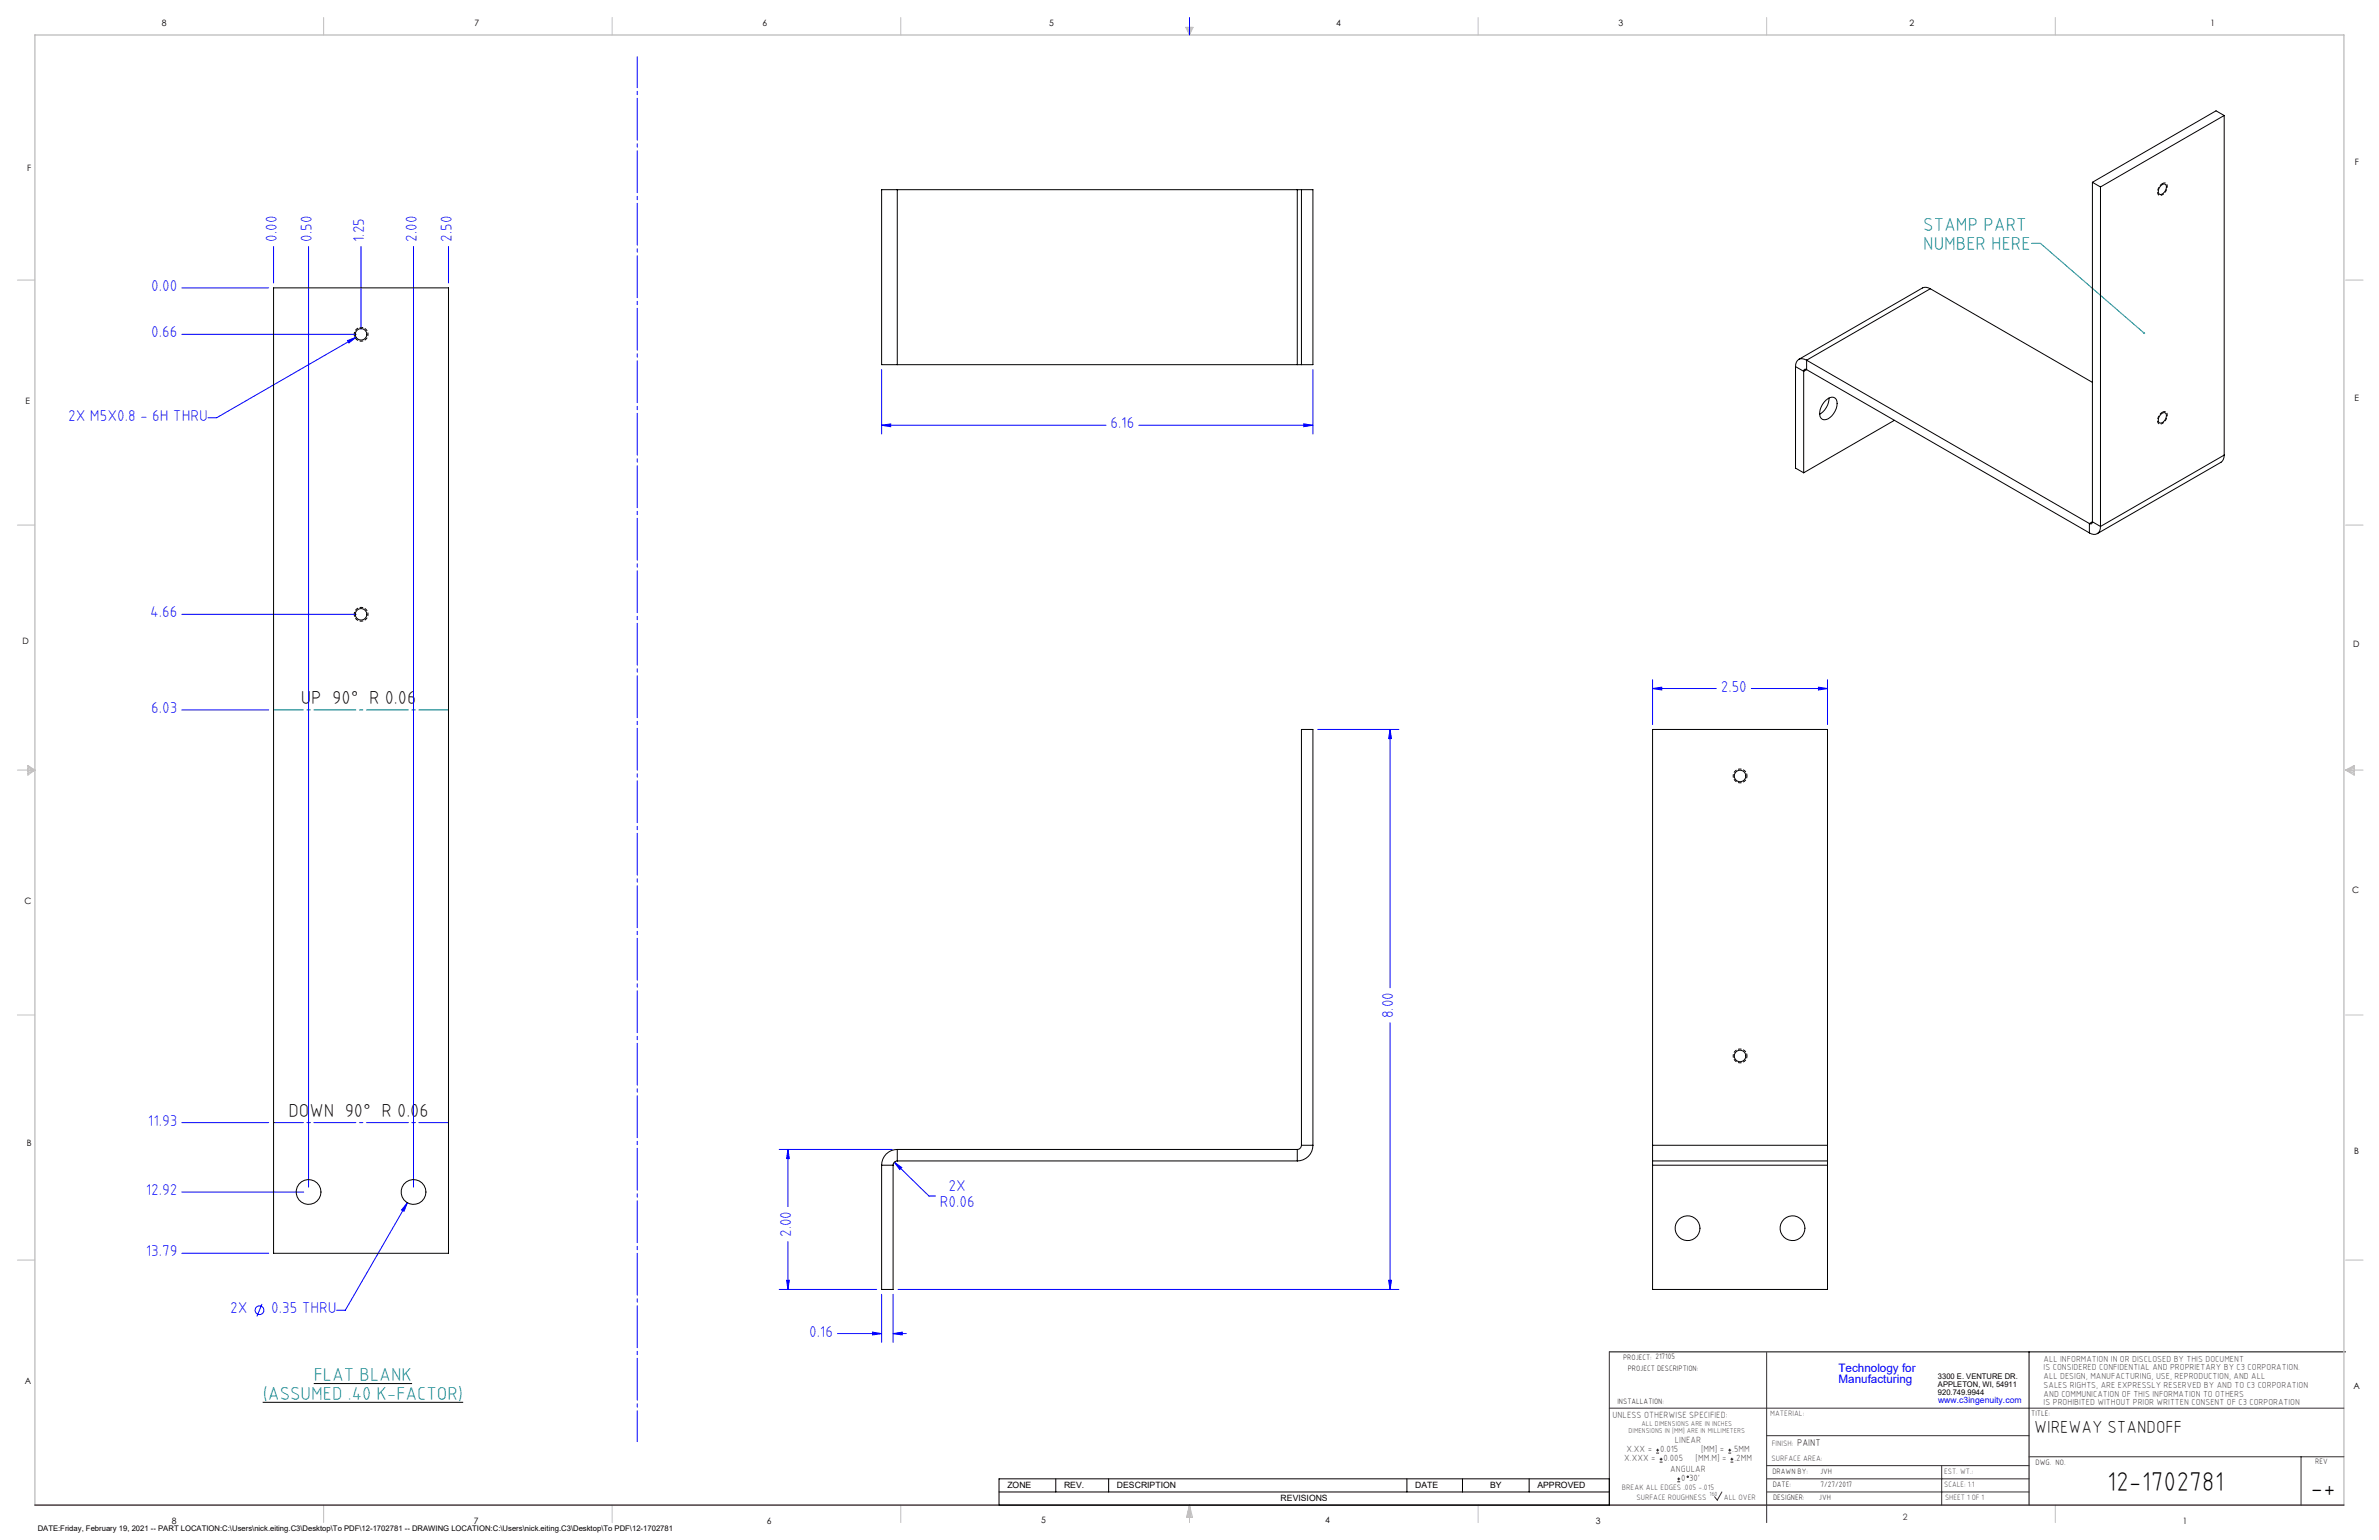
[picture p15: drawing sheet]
<svg xmlns="http://www.w3.org/2000/svg" width="864mm" height="559mm" viewBox="0 0 864 559" stroke-linecap="round" stroke-linejoin="round" font-family="sans-serif">
<defs><g id="words">
<g font-size="9.9">
<text x="764.9" y="541.1">12-1702781</text>
<text x="838.7" y="543.2">-+</text>
</g>
<g font-size="6.8" fill="#008080">
<text x="698.1" y="83.8">STAMP PART</text>
<text x="698.1" y="90.6">NUMBER HERE</text>
<text x="113.9" y="501">FLAT BLANK</text>
<text x="95.4" y="507.8">(ASSUMED .40 K-FACTOR)</text>
</g>
<g font-size="6.8">
<text x="109.2" y="255.5">UP 90° R 0.06</text>
<text x="104.7" y="405.3">DOWN 90° R 0.06</text>
</g>
<text font-size="6.3" x="738.4" y="519.9">WIREWAY STANDOFF</text>
<g font-size="5.7" fill="#00f">
<text x="100.5" y="87.8" transform="rotate(-90 100.5 87.8)">0.00</text>
<text x="113.2" y="87.8" transform="rotate(-90 113.2 87.8)">0.50</text>
<text x="132.2" y="87.8" transform="rotate(-90 132.2 87.8)">1.25</text>
<text x="151.3" y="87.8" transform="rotate(-90 151.3 87.8)">2.00</text>
<text x="164" y="87.8" transform="rotate(-90 164 87.8)">2.50</text>
<text x="54.9" y="105.6">0.00</text>
<text x="54.9" y="122.4">0.66</text>
<text x="24.7" y="152.7">2X M5X0.8 - 6H THRU</text>
<text x="403.1" y="155.4">6.16</text>
<text x="54.5" y="224">4.66</text>
<text x="624.7" y="251">2.50</text>
<text x="54.9" y="258.7">6.03</text>
<text x="505.8" y="369.5" transform="rotate(-90 505.8 369.5)">8.00</text>
<text x="53.7" y="408.5">11.93</text>
<text x="52.9" y="433.6">12.92</text>
<text x="341.2" y="437.9">R0.06</text>
<text x="344.4" y="432.3">2X</text>
<text x="287.2" y="448.9" transform="rotate(-90 287.2 448.9)">2.00</text>
<text x="52.9" y="455.9">13.79</text>
<text x="83.5" y="476.5">2X</text>
<text x="98.4" y="476.5">0.35 THRU</text>
<text x="293.7" y="485">0.16</text>
</g>
<g font-size="4.2" fill="#00f">
<text x="667.4" y="497.7">Technology for</text>
<text x="667.4" y="502">Manufacturing</text>
</g>
<text font-size="3.5" x="652.4" y="524.7">PAINT</text>
<g font-size="3.3" fill="#382c30">
<text x="585.4" y="514.4">UNLESS OTHERWISE SPECIFIED:</text>
<text x="590.4" y="526.8">X.XX =</text>
<text x="602.6" y="526.8">0.015</text>
<text x="608" y="523.6">LINEAR</text>
<text x="617.5" y="526.8">[MM] =</text>
<text x="628.8" y="526.8">.5MM</text>
<text x="589.6" y="530.1">X.XXX =</text>
<text x="603.9" y="530.1">0.005</text>
<text x="606.3" y="534">ANGULAR</text>
<text x="615.5" y="530.1">[MM.M] =</text>
<text x="629.6" y="530.1">.2MM</text>
<text x="610.3" y="537.3">0</text>
<text x="613.2" y="537.3">30'</text>
</g>
<g font-size="3.2">
<text x="58.8" y="9.6">8</text>
<text x="172.3" y="9.5">7</text>
<text x="276.8" y="9.5">6</text>
<text x="380.9" y="9.6">5</text>
<text x="485" y="9.5">4</text>
<text x="587.5" y="9.5">3</text>
<text x="693.1" y="9.5">2</text>
<text x="802.4" y="9.5">1</text>
<text x="854.9" y="59.8">F</text>
<text x="9.9" y="62">F</text>
<text x="9.3" y="146.5">E</text>
<text x="854.7" y="145.5">E</text>
<text x="8.2" y="233.6">D</text>
<text x="854.3" y="234.9">D</text>
<text x="8.9" y="328.1">C</text>
<text x="853.9" y="324.1">C</text>
<text x="9.7" y="415.8">B</text>
<text x="854.6" y="418.6">B</text>
<text x="9" y="502">A</text>
<text x="854.3" y="503.9">A</text>
<text x="62.3" y="552.9">8</text>
<text x="172" y="552.9">7</text>
<text x="278.3" y="552.9">6</text>
<text x="377.9" y="552.8">5</text>
<text x="481" y="552.8">4</text>
<text x="579.3" y="552.8">3</text>
<text x="792.4" y="552.8">1</text>
</g>
<g font-size="3.2" fill="#382c30">
<text x="741.9" y="494.1">ALL INFORMATION IN OR DISCLOSED BY THIS DOCUMENT</text>
<text x="741.9" y="497.3">IS CONSIDERED CONFIDENTIAL AND PROPRIETARY BY C3 CORPORATION.</text>
<text x="741.9" y="500.4">ALL DESIGN, MANUFACTURING, USE, REPRODUCTION, AND ALL</text>
<text x="741.9" y="503.6">SALES RIGHTS, ARE EXPRESSLY RESERVED BY AND TO C3 CORPORATION</text>
<text x="741.9" y="506.8">AND COMMUNICATION OF THIS INFORMATION TO OTHERS</text>
<text x="741.9" y="510">IS PROHIBITED WITHOUT PRIOR WRITTEN CONSENT OF C3 CORPORATION</text>
<text x="690.7" y="551.6">2</text>
</g>
<text font-size="3.1" fill="#00f" x="703.5" y="509.2">www.c3ingenuity.com</text>
<g font-size="3.1">
<text x="365.7" y="540">ZONE</text>
<text x="386.3" y="540">REV.</text>
<text x="405.5" y="540">DESCRIPTION</text>
<text x="464.9" y="544.8">REVISIONS</text>
<text x="513.7" y="540">DATE</text>
<text x="540.9" y="540">BY</text>
<text x="558.1" y="540">APPROVED</text>
</g>
<g font-size="2.8">
<text x="589.2" y="493.3">PROJECT: 217105</text>
<text x="590.9" y="497.3">PROJECT DESCRIPTION:</text>
<text x="703.5" y="500.5">3300 E. VENTURE DR.</text>
<text x="703.5" y="503.3">APPLETON, WI, 54911</text>
<text x="587.1" y="509.6">INSTALLATION:</text>
<text x="703.5" y="506.2">920.749.9944</text>
<text x="737.3" y="513.8">TITLE:</text>
<text x="738.9" y="531.5">DWG. NO.</text>
<text x="840.5" y="531.3">REV</text>
<text x="643.4" y="534.9">DRAWN BY:</text>
<text x="643.5" y="539.7">DATE:</text>
<text x="660.7" y="534.7">JVH</text>
<text x="660.9" y="539.6">7/27/2017</text>
<text x="643.6" y="544.4">DESIGNER:</text>
<text x="660.3" y="544.3">JVH</text>
<text x="13.7" y="555.5">DATE:Friday, February 19, 2021 -- PART LOCATION:C:\Users\nick.eiting.C3\Desktop\To PDF\12-1702781 -- DRAWING LOCATION:C:\Users\nick.eiting.C3\Desktop\To PDF\12-1702781</text>
</g>
<g font-size="2.8" fill="#382c30">
<text x="642.6" y="513.8">MATERIAL:</text>
<text x="643.2" y="524.8">FINISH:</text>
<text x="643.1" y="530.1">SURFACE AREA:</text>
<text x="705.7" y="534.7">EST. WT.:</text>
<text x="705.7" y="539.7">SCALE: 1:1</text>
<text x="588.8" y="540.5">BREAK ALL EDGES .005 -.015</text>
<text x="594" y="544.2">SURFACE ROUGHNESS</text>
<text x="625.8" y="544.2">ALL OVER</text>
<text x="706.1" y="544.4">SHEET 1 OF 1</text>
</g>
<g font-size="2.5" fill="#382c30">
<text x="591.2" y="520.1">DIMENSIONS IN [MM] ARE IN MILLIMETERS</text>
<text x="595.9" y="517.3">ALL DIMENSIONS ARE IN INCHES</text>
</g>
<text font-size="2.2" fill="#382c30" x="620.6" y="542.9">160</text>
</g></defs>
<path d="M584.2 490.5h267.3M736.6 490.5v55.6M95.4 508.8h72.7M113.9 502h35.7M362.7 536.6h221.5v9.5h-221.5zM383.3 536.6v4.8M402.4 536.6v4.8M510.7 536.6v4.8M530.9 536.6v4.8M555.1 536.6v4.8M362.7 541.4h221.5" fill="none" stroke="#000" stroke-width=".36"/>
<g fill="none" stroke="#c0c0c0" stroke-width=".36">
<path d="M117.5 6.4v6.3M222.2 6.4v6.3M327 6.4v6.3M430.4 9.9h2.7l-1.3 2.8zM430.9 9.9l.9 2.8M431.2 9.9l.6 2.8M432.1 9.9l-.3 2.8M432.6 9.9l-.8 2.8M536.6 6.4v6.3M641.3 6.4v6.3M746.1 6.4v6.3M6.3 101.6h6.4"/>
<path d="M851.5 101.6h6.3M6.3 190.5h6.4M851.5 190.5h6.3M6.3 279.4h6.4M10.1 277.7l2.6 1.7-2.6 1.9zM10.1 278.2l2.6 1.2M10.1 278.8l2.6 .6M12.7 279.4l-2.6 1.2M12.7 279.4l-2.6 .5M851.5 279.4h6.3M851.5 279.4l3.1 .5M851.5 279.4l3.1 1.2"/>
<path d="M851.5 279.4l3.1-1.7v3.6zM854.6 278.8l-3.1 .6M854.6 278.2l-3.1 1.2M6.3 368.3h6.4M851.5 368.3h6.3M6.3 457.2h6.4M851.5 457.2h6.3M117.5 546.1v6.4M222.2 546.1v6.4M327 546.1v6.4M431.8 546.1v6.4M431.8 546.1l1.1 4.5h-2.2z"/>
<path d="M431.8 546.1l.6 4.5M431.8 546.1l-.9 4.5M431.8 546.1l-.4 4.5M431.8 546.1l.3 4.5M536.6 546.1v6.4M746.1 546.1v6.4"/>
</g>
<path d="M12.7 546.1v-533.4h838.2v533.4" fill="none" stroke="#c0c0c0" stroke-width=".5"/>
<g fill="none" stroke="#00f" stroke-width=".36">
<path d="M431.8 6.4v6.3M99.3 89.4v13.3M112 89.4v341.3M131.1 89.4v30.2M150.1 89.4v341.3M162.8 89.4v13.3M66 104.5h31.5M66 121.3h63.3M126.2 123.6l3.1-1.2-2.7 2.1zM129.3 122.4l-50.7 29.2h-3.1M320 134.1v23.4M476.6 134.1v23.4"/>
<path d="M320 154.3l3.3-.5v1zM320 154.3h81.5M413.4 154.3h63.2M473.3 153.8l3.3 .5-3.3 .5zM66 222.9h63.3M66 257.6h31.5M599.9 249.8l3.3-.5v1.1zM599.9 246.7v16.2M599.9 249.8h23.1M635.7 249.8h27.7M660.1 249.3l3.3 .5-3.3 .6zM663.4 246.7v16.2"/>
<path d="M478.4 264.7h29.4M504.6 264.7v93.7M504.6 264.7l.5 3.3h-1zM504.6 371.1v96.8M66 407.4h31.5M282.9 417.1h41.1M286 417.1v20.7M286 417.1l.5 3.3h-1zM66 432.5h44.2M147.9 436.4l-1.3 3.1-.8-.5zM147.9 436.4l-22.6 39h-3.1M324.6 421.7l2.7 2-.7 .7z"/>
<path d="M324.6 421.7l12.6 12.3h2.4M66 454.8h31.5M286 450.5v17.4M95.1 473.1l-1.8 4.6M282.9 467.9h35.3M285.5 464.6h1l-.5 3.3zM320 469.7v17.4M324.2 469.7v17.4M326 467.9h181.8M504.1 464.6h1l-.5 3.3zM304 483.9h16M316.7 483.4l3.3 .5-3.3 .5z"/>
<path d="M324.2 483.9l3.3-.5v1zM324.2 483.9h4.8"/>
<circle cx="94.2" cy="475.4" r="1.59"/>
</g>
<path d="M584.2 490.5v55.6M641.3 490.7v61.8M584.2 511h266.7M641.3 520.9h95.3M641.3 531.8h95.3M641.3 536.6h95.3M704.8 531.8v14.3M736.6 528.6h114.3M835.3 528.6v17.5M625.1 541.4l-1.7 2.9-1-1.2M641.3 541.4h95.3" fill="none" stroke="#382c30" stroke-width=".36"/>
<path d="M12.7 546.1h838.2" fill="none" stroke="#382c30" stroke-width=".5"/>
<path d="M128.6 121.3a2.5 2.5 0 0 0 3.7 2.2 2.5 2.5 0 0 0 .2-4.3 2.5 2.5 0 0 0-3.9 1.9v.2M128.6 222.9a2.5 2.5 0 0 0 3.7 2.2 2.5 2.5 0 0 0 .2-4.3 2.5 2.5 0 0 0-3.9 1.9v.2M634.2 281.5a2.5 2.5 0 0 0-3.7-2.2 2.5 2.5 0 0 0-.2 4.3 2.5 2.5 0 0 0 3.9-1.8v-.3M634.2 383.1a2.5 2.5 0 0 0-3.7-2.2 2.5 2.5 0 0 0-.2 4.3 2.5 2.5 0 0 0 3.9-1.8v-.3" fill="none" stroke="#000" stroke-width=".36" stroke-dasharray="1.3 .6" stroke-dashoffset=".4" stroke-linecap="butt"/>
<path d="M785 66.6l1.1-.2a2.35 2.35 0 0 1-.3 3.6 1.52 1.52 0 0 1-2.4 .4 3.5 3.5 0 0 1 1.6-3.8M785 149.6l1.1-.2a2.35 2.35 0 0 1-.3 3.5 1.52 1.52 0 0 1-2.4 .5 3.5 3.5 0 0 1 1.6-3.8" fill="none" stroke="#000" stroke-width=".36" stroke-dasharray="1.3 .6" stroke-dashoffset=".1" stroke-linecap="butt"/>
<path d="M737.5 88.3h3.2l37.7 32.6" fill="none" stroke="#008080" stroke-width=".36"/>
<path d="M162.8 407.3h-63.5" fill="none" stroke="#0000a0" stroke-width=".36" stroke-dasharray="15.2 1.3 1.3 1.3" stroke-dashoffset="4.4"/>
<path d="M99.3 257.6h63.5" fill="none" stroke="#0080c0" stroke-width=".36" stroke-dasharray="15.2 1.3 1.3 1.3" stroke-dashoffset="4.4"/>
<path d="M231.3 20.6v502.5" fill="none" stroke="#00f" stroke-width=".36" stroke-dasharray="15.2 1.3 1.3 1.3" stroke-dashoffset="4"/>
<path d="M778.1 120.7l.4-.1 .1 .5-.2-.2 .1 .3-.4-.1z" fill="#008080"/>
<g fill="#00f">
<path d="M324.2 483.9l3.3-.5v1zM316.7 483.4l3.3 .5-3.3 .5z"/>
<path d="M126.2 123.6l.4 .9 2.7-2.1zM147.9 436.4l-2.1 2.6 .8 .5zM324.6 421.7l2 2.7 .7-.7zM599.9 249.8l3.3-.5v1.1zM660.1 249.3l3.3 .5-3.3 .6zM320 154.3l3.3-.5v1zM473.3 153.8l3.3 .5-3.3 .5z"/>
<path d="M285.5 464.6h1l-.5 3.3zM286 417.1l.5 3.3h-1z"/>
<path d="M504.6 264.7l.5 3.3h-1zM504.1 464.6h1l-.5 3.3z"/>
</g>
<g fill="none" stroke="#000" stroke-width=".36">
<path d="M807.4 41.9l-44.9 25.9M807.4 41.9l-3-1.7-44.8 25.9M807.4 41.9v123.2M325.7 68.8h-5.7v63.5h5.7M325.7 68.8v63.5M325.7 68.8h145.2M470.9 68.8h1.5M470.9 68.8v63.5M472.4 68.8h4.2v63.5h-4.2M472.4 68.8v63.5M759.6 66.1l2.9 1.7M759.6 66.1v123.2"/>
<path d="M762.5 67.8v123.2M784.7 67.1l1-.4a1.78 1.78 0 0 1 0 3 1.25 1.25 0 0 1-2.1 .4 2.91 2.91 0 0 1 1.1-3zM99.3 104.5h63.5v350.3h-63.5zM700.7 104.8a2.91 2.91 0 0 0-2.8-.3l-44.9 25.9M700.7 104.8l-44.9 25.9M700.7 104.8l58.9 33.9M325.7 132.3h145.2M470.9 132.3h1.5M651.8 133l3 1.7M651.8 133v36.9l3 1.7M654.8 134.7v36.9M655.8 134.1a.63 .63 0 0 0-.7-.1 .63 .63 0 0 0-.3 .7"/>
<path d="M655.8 130.7a2.45 2.45 0 0 0-2.8-.3 2.45 2.45 0 0 0-1.2 2.6M655.8 134.1l102.7 59.3M655.8 130.7v3.4M655.8 130.7l102.7 59.3M655.8 134.1l-1 .6M662.8 145.2a2.33 2.33 0 0 1 3.8-.3 6 6 0 0 1-4.5 7.4 2.5 2.5 0 0 1-1.4-3.6l.8-1.9zM663.9 144.4a7 7 0 0 1-3.4 5.9M687.7 152.5l-32.9 19.1M784.7 150.1l1-.4a1.78 1.78 0 0 1 0 3 1.29 1.29 0 0 1-2.1 .3 2.94 2.94 0 0 1 1.1-2.9zM807.4 165.1a3 3 0 0 1-1.2 2.6l-44.9 25.9M807.4 165.1l-44.9 25.9M758.5 190v3.4"/>
<path d="M759.6 189.3a.67 .67 0 0 1-.4 .7 .67 .67 0 0 1-.7 0M759.6 189.3l2.9 1.7M759.6 189.3l-1.1 .7M762.5 191a2.45 2.45 0 0 1-1.2 2.6 2.45 2.45 0 0 1-2.8-.2M325.7 417.1a5.7 5.7 0 0 0-5.7 5.7M325.7 417.1v4.2M325.7 417.1h145.2M470.9 417.1v4.2M472.4 415.6a1.57 1.57 0 0 1-1.5 1.5M472.4 415.6h4.2M472.4 415.6v-150.9h4.2v150.9M476.6 415.6a5.7 5.7 0 0 1-5.7 5.7"/>
<path d="M599.9 415.6v5.7M599.9 415.6h63.5M599.9 415.6v-150.9h63.5v150.9M663.4 415.6v5.7M320 422.8h4.2M320 422.8v45.1h4.2v-45.1M325.7 421.3a1.57 1.57 0 0 0-1.5 1.5M325.7 421.3h145.2M599.9 421.3v1.5M599.9 422.8h63.5M599.9 421.3h63.5M599.9 422.8v45.1h63.5v-45.1"/>
<path d="M663.4 421.3v1.5"/>
<circle cx="131.1" cy="121.3" r="2.1"/>
<circle cx="131.1" cy="222.9" r="2.1"/>
<circle cx="631.7" cy="281.6" r="2.11"/>
<circle cx="631.7" cy="383.2" r="2.11"/>
<circle cx="112" cy="432.5" r="4.5"/>
<circle cx="150.1" cy="432.5" r="4.5"/>
<circle cx="612.6" cy="445.7" r="4.5"/>
<circle cx="650.7" cy="445.7" r="4.5"/>
</g>
<g fill="none" stroke="#382c30" stroke-width=".36">
<path d="M601.2 527.3h1.1M601.2 526.2h1.1M601.7 525.7v1M602.5 530.5h1M602.5 529.5h1M603 529v1M608.9 537.7h1M608.9 536.6h1M609.4 536.1v1.1M627.4 527.3h1M627.4 526.2h1M627.9 525.7v1"/>
<path d="M628.2 530.5h1M628.2 529.5h1M628.7 529v1"/>
<circle cx="612.7" cy="535.9" r=".27"/>
</g>
<use href="#words"/>
</svg>
